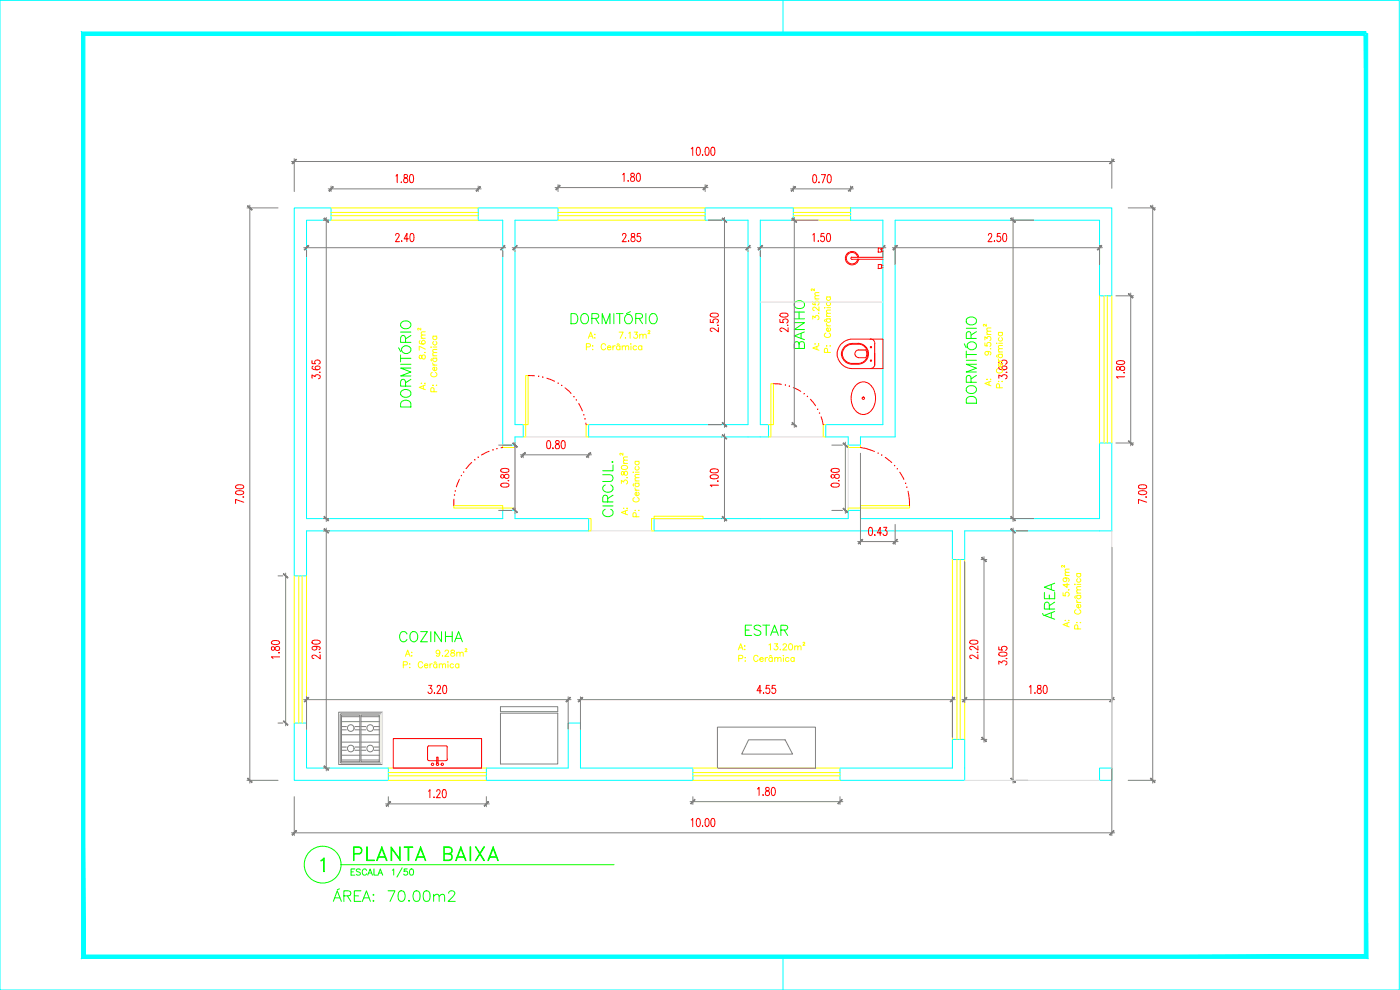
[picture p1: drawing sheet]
<svg xmlns="http://www.w3.org/2000/svg" width="420mm" height="297mm" viewBox="0 0 420 297" stroke-linecap="round" stroke-linejoin="round" font-family="sans-serif">
<defs><g id="words">
<g font-size="7.5" fill="#0f0">
<text x="104.8" y="259.3">PLANTA BAIXA</text>
<text x="98.8" y="271.6">ÁREA: 70.00m2</text>
</g>
<text font-size="5.7" fill="#0f0" x="116.4" y="264.2">1/50</text>
<text font-size="4.9" fill="#0f0" x="104.1" y="263.9">ESCALA</text>
</g></defs>
<!-- layer: A-PARED -->
<path d="M0 .1h419.9v296.9h-419.9zM235 .1v10M88.3 62.4h11.1v3.7h-7.4v89.5h58.9v-2.5h3.7v2.5h22.1v3.7h-84.7v13.5h-3.7zM143.5 62.4h24v3.7h-12.9v61.3h2.4v3.7h-2.4v2.4h-3.7v-67.4h-7.4zM211.6 62.4h26.5v3.7h-9.9v61.3h2.4v3.7h-53.9v-3.7h47.8v-61.3h-12.9zM255.3 62.4h78.4v26.4h-3.7v-22.7h-61.4v65h-10.4v2.4h-3.6v-2.4h-6.8v-3.7h17.2v-61.3h-9.7zM196.3 155.6h58.3v-2.5h3.6v2.5h71.8v-22.7h3.7v26.4h-44.2v8.6h-3.7v-8.6h-89.5zM88.3 216.9h3.7v13.5h24.5v3.7h-28.2zM146 230.4h24.5v-13.5h3.7v13.5h33.7v3.7h-61.9zM252.1 230.4h33.7v-8.5h3.7v12.2h-37.4zM330 230.4h3.7v3.7h-3.7zM235 287v10" fill="none" stroke="#0ff" stroke-width=".3"/>
<!-- layer: A-COTAS -->
<g fill="none" stroke="#808080" stroke-width=".3">
<path d="M87.5 48.5h247M88.3 47.6v9.9M98.5 56.7h45.9M99.4 55.8v1.7M143.5 55.8v1.7M166.6 56.3h45.9M167.5 55.4v2.1M211.6 55.4v2.1M237.2 56.7h18.9M238.1 55.8v1.7M255.3 55.8v1.7M333.7 47.6v8.9"/>
<path d="M74.1 62.4h9.3M75 61.5v173.5M91.1 74.3h60.7M92 75.2v1.9M96.9 66.1h1.9M97.9 65.2v91.3M150.9 75.2v1.9M153.7 74.3h71.6M154.6 75.2v.4M212.5 66.1h4.1M217.4 65.2v63.1M224.5 75.2v.4"/>
<path d="M227.3 74.3h38.6M228.2 75.2v1.8M237.5 66.1h8.1M238.4 65.2v63.1M265 75.2v1.8M267.8 74.3h63M268.6 73.5v5.9M303.2 66.1h7.1M304 65.2v91.3M330 73.5v5.9M338.6 62.4h8.2M345.9 61.5v173.5"/>
<path d="M334.9 88.8h5.3M339.3 87.9v45.9M149.6 133.5h4.1M154.6 132.7v21.3M156.2 136.5h21.3M157 136v1.4M176.7 136v1.4M212.5 127.4h4.1M216.5 131.1h.1M217.4 130.2v26.3M237.5 127.4h.7M249.6 133.5h3.3"/>
<path d="M253.7 132.7v21.3M258.2 136v27.4M334.9 132.9h5.3M96.9 155.6h1.9M97.1 159.3h1.8M97.9 158.4v72.9M149.6 153.1h4.1M216.5 155.6h.1M249.6 153.1h3.3M268.6 157.3v6.1M303.2 155.6h7.1M304 158.4v76.6"/>
<path d="M304.9 159.3h3.5M83.4 172.8h1.5M85.7 171.9v45.9M257.4 162.5h12.1M289.5 168.5v42.3M294.4 167.9h1.8M295.3 167v55.7M333.7 164.2v86.5M83.4 216.9h1.5M91.1 209.9h80.3M92 209.1v9.7M170.5 209.1v9.7"/>
<path d="M173.4 209.9h113.3M174.2 209.1v9.7M285.8 209.1v12.1M288.7 209.9h45.8M74.1 234.1h9.3M88.3 239v11.7M97.1 230.4h1.8M116.5 239v3M146 239v3M207.9 239v2.4M252.1 239v2.4M294.4 221.9h1.8"/>
<path d="M304.9 234.1h3.5M338.6 234.1h8.2M87.5 249.9h247M115.7 241.2h31.2M207.1 240.5h45.8"/>
</g>
<!-- layer: 0 -->
<g fill="#808080" stroke="#808080" stroke-width=".3">
<path d="M74.4 233.5l-.1 .1 1.3 1.1zM74.3 233.6l1.3 1.1-.1 .1z"/>
<path d="M74.3 61.8l1.2 1.3 .1-.2zM74.4 61.7l1.2 1.2-1.3-1.1z"/>
<path d="M97.4 154.9l-.2 .2 1.4 1.1zM97.2 155.1l1.4 1.1-.1 .1z"/>
<path d="M97.2 65.5l1.3 1.2 .1-.1zM97.2 65.5l.2-.1 1.2 1.2z"/>
<path d="M92.5 73.6l-1.1 1.4 1.3-1.2zM92.5 73.6l-1.1 1.4-.1-.1z"/>
<path d="M150.2 74.9l.1 .1 1.1-1.4zM151.4 73.6l.2 .2-1.3 1.2z"/>
<path d="M155.1 73.6l-1.1 1.4 1.2-1.2zM155.1 73.6l-1.1 1.4-.1-.1z"/>
<path d="M223.8 74.9l.1 .1 1.1-1.4zM225 73.6l.2 .2-1.3 1.2z"/>
<path d="M228.7 73.6l-1.1 1.4 1.3-1.2zM228.7 73.6l-1.1 1.4-.1-.1z"/>
<path d="M264.3 74.9l.1 .1 1.1-1.4zM265.5 73.6l.1 .2-1.2 1.2z"/>
<path d="M216.9 126.7l-.2 .2 1.4 1.1zM216.7 126.9l1.4 1.1-.1 .1z"/>
<path d="M216.7 65.5l1.3 1.2 .1-.1zM216.7 65.5l.2-.1 1.2 1.2z"/>
<path d="M216.9 154.9l-.2 .2 1.4 1.1zM216.7 155.1l1.4 1.1-.1 .1z"/>
<path d="M216.7 130.5l1.3 1.3 .1-.2zM216.7 130.5l.2-.1 1.2 1.2z"/>
<path d="M97.4 229.8l-.2 .1 1.4 1.1zM97.2 229.9l1.4 1.1-.1 .1z"/>
<path d="M97.2 158.7l1.3 1.3 .1-.2zM97.4 158.6l1.2 1.2-1.4-1.1z"/>
<path d="M92.5 209.2l-1.1 1.4 1.3-1.2zM92.5 209.2l-1.1 1.4-.1-.1z"/>
<path d="M171.1 209.2l-1.3 1.3 .2 .1zM171.1 209.2l.1 .2-1.2 1.2z"/>
<path d="M174.8 209.2l-1.1 1.4 1.2-1.2zM174.8 209.2l-1.1 1.4-.2-.1z"/>
<path d="M285.2 210.5l.1 .1 1.1-1.4zM286.4 209.2l.1 .2-1.2 1.2z"/>
<path d="M290.1 209.2l-1.1 1.4 1.2-1.2zM290.1 209.2l-1.1 1.4-.2-.1z"/>
<path d="M334.2 209.2l-1.2 1.3 .1 .1zM334.2 209.2l.1 .2-1.2 1.2z"/>
<path d="M333 250.4l.1 .2 1.1-1.4zM334.2 249.2l.1 .1-1.2 1.3z"/>
<path d="M88.9 249.2l-1.1 1.4 1.2-1.3zM88.9 249.2l-1.1 1.4-.2-.2z"/>
<path d="M345.3 233.6l1.3 1.1-1.2-1.2zM345.3 233.6l1.3 1.1-.1 .1z"/>
<path d="M345.3 61.8l1.2 1.3 .1-.2zM345.3 61.8l.1-.1 1.2 1.2z"/>
<path d="M334.2 47.8l-1.2 1.2 .1 .1zM334.2 47.8l.1 .1-1.2 1.2z"/>
<path d="M88.9 47.8l-1.1 1.3 1.2-1.2zM88.9 47.8l-1.1 1.3-.2-.1z"/>
<path d="M237.8 126.7l-.1 .2 1.4 1.1zM237.7 126.9l1.4 1.1-.2 .1z"/>
<path d="M237.7 65.5l1.2 1.2 .2-.1zM237.7 65.5l.1-.1 1.3 1.2z"/>
<path d="M303.4 155.1l1.3 1.1-1.2-1.3zM303.4 155.1l1.3 1.1-.1 .1z"/>
<path d="M303.4 65.5l1.2 1.2 .1-.1zM303.4 65.5l.1-.1 1.2 1.2z"/>
<path d="M269.2 73.6l-1.1 1.4 1.2-1.2zM269.2 73.6l-1.1 1.4-.1-.1z"/>
<path d="M329.3 74.9l.1 .1 1.1-1.4zM330.5 73.6l.2 .2-1.3 1.2z"/>
<path d="M303.4 158.7l1.2 1.3 .1-.2zM303.4 158.7l.1-.1 1.2 1.2z"/>
<path d="M303.4 233.6l1.3 1.1-1.2-1.2zM303.4 233.6l1.3 1.1-.1 .1z"/>
<path d="M153.9 152.6l1.3 1.1-1.2-1.2zM153.9 152.6l1.3 1.1-.1 .1z"/>
<path d="M153.9 133l1.2 1.2 .1-.1zM153.9 133l.1-.1 1.2 1.2z"/>
<path d="M157.6 135.8l-1.1 1.4 1.2-1.2zM157.6 135.8l-1.1 1.4-.2-.2z"/>
<path d="M176 137l.1 .2 1.1-1.4zM177.2 135.8l.1 .2-1.2 1.2z"/>
<path d="M338.7 132.4l1.3 1.1-1.2-1.3zM338.7 132.4l1.3 1.1-.1 .1z"/>
<path d="M338.7 88.2l1.2 1.2 .1-.1zM338.7 88.2l.1-.1 1.2 1.2z"/>
<path d="M294.8 221.2l-.2 .1 1.4 1.1zM294.6 221.3l1.4 1.1-.1 .1z"/>
<path d="M294.6 167.3l1.3 1.3 .1-.2zM294.6 167.3l.2-.1 1.2 1.2z"/>
<path d="M208.5 239.8l-1.1 1.4 1.2-1.2zM208.5 239.8l-1.1 1.4-.1-.1z"/>
<path d="M251.4 241.1l.1 .1 1.1-1.4zM252.6 239.8l.2 .2-1.3 1.2z"/>
<path d="M117.1 240.5l-1.1 1.4 1.2-1.2zM117.1 240.5l-1.1 1.4-.1-.1z"/>
<path d="M145.3 241.8l.1 .1 1.1-1.4zM146.5 240.5l.1 .2-1.2 1.2z"/>
<path d="M85.2 216.3l-.2 .1 1.4 1.1zM85 216.4l1.4 1.1-.1 .1z"/>
<path d="M85 172.2l1.3 1.3 .1-.2zM85 172.2l.2-.1 1.2 1.2z"/>
<path d="M99.9 56l-1.1 1.3 1.2-1.2zM99.9 56l-1.1 1.3-.1-.1z"/>
<path d="M144.1 56l-1.3 1.2 .2 .1zM144.1 56l.1 .1-1.2 1.2z"/>
<path d="M168 55.6l-1.1 1.4 1.2-1.3zM168 55.6l-1.1 1.4-.1-.2z"/>
<path d="M210.9 56.8l.2 .2 1.1-1.4zM212.2 55.6l.1 .1-1.2 1.3z"/>
<path d="M238.6 56l-1.1 1.3 1.3-1.2zM238.6 56l-1.1 1.3-.1-.1z"/>
<path d="M254.6 57.2l.1 .1 1.1-1.3zM255.8 56l.1 .1-1.2 1.2z"/>
<path d="M253 152.6l1.4 1.1-1.2-1.2zM253 152.6l1.4 1.1-.1 .1z"/>
<path d="M253 133l1.3 1.2 .1-.1zM253 133l.2-.1 1.2 1.2z"/>
<path d="M258.8 161.8l-1.1 1.4 1.2-1.2zM258.8 161.8l-1.1 1.4-.1-.1z"/>
<path d="M268 163.1l.1 .1 1.1-1.4zM269.2 161.8l.1 .2-1.2 1.2z"/>
</g>
<!-- layer: A-COTAS -->
<g fill="none" stroke="#f00" stroke-width=".3">
<path d="M118.8 52.8l.4-.4v2.4M120.4 54.6v.2zM121.3 52.5v.7a.87 .87 0 0 1 1 .6 .87 .87 0 0 1-.4 1 .77 .77 0 0 1-.8-.8 .77 .77 0 0 1 .9-.7l.2-.1a.51 .51 0 0 0-.3-.8zM123.1 52.5l.5-.1a1.72 1.72 0 0 1 0 2.4h-.2a1.95 1.95 0 0 1-.3-2.3zM186.9 52.4l.4-.4v2.4M188.4 54.3h.2zM189.4 52.1v.7a.98 .98 0 0 1 .9 .5 .98 .98 0 0 1 0 1 .76 .76 0 0 1-1.1-.6 .76 .76 0 0 1 .9-.8l.3-.3-.1-.5zM191.3 52.1l.4-.1a1.72 1.72 0 0 1 0 2.4h-.2a1.8 1.8 0 0 1-.2-2.3zM207.4 44.6l.5-.4v2.4M209.2 44.3l.4-.1a1.63 1.63 0 0 1 0 2.4h-.1a2 2 0 0 1-.3-2.3zM210.9 46.4v.2zM211.8 44.3l.5-.1a1.63 1.63 0 0 1 0 2.4h-.2a2 2 0 0 1-.3-2.3z"/>
<path d="M213.6 44.3l.4-.1a1.72 1.72 0 0 1 0 2.4h-.1a1.92 1.92 0 0 1-.3-2.3zM244.1 52.5l.5-.1a1.63 1.63 0 0 1 0 2.4h-.2a1.95 1.95 0 0 1-.3-2.3zM245.8 54.6v.2zM246.5 52.4h1.2l-.9 2.4M248.5 52.5l.5-.1a1.72 1.72 0 0 1 0 2.4h-.2a1.95 1.95 0 0 1-.3-2.3zM118.7 70.6l.2-.5 .5-.1 .4 .7-1.1 1.8h1.2M120.6 72.2v.3zM122.6 71.7h-1.3l.8-1.7v2.5M123.3 70.1l.4-.1a1.71 1.71 0 0 1 0 2.5h-.1a1.92 1.92 0 0 1-.3-2.4zM186.8 70.6l.2-.5a.67 .67 0 0 1 .9 .3 .67 .67 0 0 1-.3 .9l-.9 1.2h1.3M188.6 72.2v.3zM189.5 70.1v.8a.91 .91 0 0 1 1 .5 .91 .91 0 0 1-.3 1.1 .77 .77 0 0 1-.9-.8 .77 .77 0 0 1 .9-.7l.3-.4-.1-.5z"/>
<path d="M192.2 70h-.9l-.1 1.1a.73 .73 0 0 1 1.1 .6 .73 .73 0 0 1-1.1 .5l-.1-.2M243.9 70.5l.4-.5v2.5M245.6 72.2v.3zM247.3 70h-.8l-.2 1.1a.73 .73 0 0 1 1.2 .6 .73 .73 0 0 1-1.2 .5v-.2M248.3 70.1l.4-.1a1.44 1.44 0 0 1 .5 2l-.2 .4-.5 .1a2 2 0 0 1-.2-2.4zM296.6 70.6l.2-.5 .5-.1 .3 .7-1.1 1.8h1.2M298.4 72.2v.3zM300.2 70h-.9v1a.6 .6 0 0 1 1 .2 .73 .73 0 0 1 0 1 .73 .73 0 0 1-1 0l-.1-.2M301.2 70.1l.4-.1a1.71 1.71 0 0 1 0 2.5h-.2a2 2 0 0 1-.2-2.4zM213.1 95.9v.8h1a.6 .6 0 0 1 .2-.9 .72 .72 0 0 1 1.1 0 .72 .72 0 0 1-.3 1.1M213.2 94.2l1-.3a1.07 1.07 0 0 1 1.4 .7 1.72 1.72 0 0 1-2.5 0zM215.3 97.6h.3z"/>
<path d="M215.6 98.3v1.3l-1.8-1.2-.7 .3 .1 .6 .5 .2M234.1 95.9v.8l1 .1a.71 .71 0 0 1 .6-1.1 .71 .71 0 0 1 .6 1.1l-.2 .1M234.2 94.2l.9-.3a1.05 1.05 0 0 1 1.4 .7 1.72 1.72 0 0 1-2.4 0zM236.3 97.6h.2zM236.5 98.3v1.3a2.77 2.77 0 0 0-2-1.2l-.4 .3v.4l.6 .4M93.6 113.5v-1l1 .5a.71 .71 0 0 1 1-.5 .71 .71 0 0 1 .2 1.1l-.2 .1M93.6 108.2v.9l1.1 .1a.73 .73 0 0 1 .5-1.2 .73 .73 0 0 1 .6 1.2h-.2M94 109.9l-.3 .1-.1 .4a1.49 1.49 0 0 0 2.5-.1 .74 .74 0 0 0-.9-.5 .74 .74 0 0 0-.5 .8l.5 .3M95.8 111.7h.3zM299.8 113.5v-1l.9 .5a.7 .7 0 0 1 1.1-.6 .7 .7 0 0 1 0 1.3M299.8 108.2v.9l1 .1a.72 .72 0 0 1 .1-1 .72 .72 0 0 1 1 0 .72 .72 0 0 1 .1 1h-.2M300.1 109.9l-.3 .1v.4a1.49 1.49 0 0 0 2.4-.1 .72 .72 0 0 0-.8-.5 .72 .72 0 0 0-.6 .8l.6 .3"/>
<path d="M302 111.7h.2zM335.2 110.1v.9h.7a.91 .91 0 0 1 .5-1 .91 .91 0 0 1 1.1 .3 .77 .77 0 0 1-.8 .9 .77 .77 0 0 1-.7-.9l-.3-.3zM335.2 108.4l.9-.2a1.07 1.07 0 0 1 1.4 .7 1.72 1.72 0 0 1-2.4 0zM337.3 111.8h.2zM337.5 113.1h-2.4l.4 .4M164.3 132.3l.4-.1a1.63 1.63 0 0 1 0 2.4h-.2a1.95 1.95 0 0 1-.2-2.3zM165.9 134.4v.2zM166.8 132.3v.7a.98 .98 0 0 1 1 .5 .98 .98 0 0 1-.1 1 .76 .76 0 0 1-1.1-.6 .76 .76 0 0 1 1-.8l.2-.3-.1-.5zM168.7 132.3l.4-.1a1.72 1.72 0 0 1 0 2.4h-.1a1.8 1.8 0 0 1-.3-2.3zM70.8 147.5l1-.3a1.07 1.07 0 0 1 1.4 .7 1.63 1.63 0 0 1-2.5 0zM70.8 145.7l1-.3a1.05 1.05 0 0 1 1.4 .8 1.72 1.72 0 0 1-2.5 0zM72.9 149.1h.3z"/>
<path d="M73.2 150.7l-2.5-.9v1.3M150.4 145.2l.9-.3a1.07 1.07 0 0 1 1.4 .7 1.63 1.63 0 0 1-2.4 0zM150.4 142.5a.62 .62 0 0 0 .2 1l.5-.2a.91 .91 0 0 1 .6-.9 .91 .91 0 0 1 1 .3 .77 .77 0 0 1-.8 .9 .77 .77 0 0 1-.7-1l-.3-.2zM150.4 140.8l.9-.3a1.05 1.05 0 0 1 1.4 .8 1.72 1.72 0 0 1-2.4 0zM152.5 144.2h.2zM213.2 142.7l1-.3a1.09 1.09 0 0 1 1.4 .7 1.92 1.92 0 0 1-2.4 .3zM213.2 141l1-.3a1.07 1.07 0 0 1 1.4 .7 1.72 1.72 0 0 1-2.5 0zM215.3 144.3h.3zM215.6 145.6h-2.5l.5 .4M249.6 145.2l.9-.3a1.07 1.07 0 0 1 1.4 .7 1.63 1.63 0 0 1-2.5 0zM249.6 142.5a.62 .62 0 0 0 .2 1l.4-.2a.91 .91 0 0 1 .6-.9 .91 .91 0 0 1 1.1 .3 .77 .77 0 0 1-.8 .9 .77 .77 0 0 1-.7-1l-.4-.2zM249.6 140.8l.9-.3a1.05 1.05 0 0 1 1.4 .8 1.72 1.72 0 0 1-2.5 0z"/>
<path d="M251.6 144.2h.3zM260.9 158.4l.4-.2a1.63 1.63 0 0 1 0 2.5h-.1a1.95 1.95 0 0 1-.3-2.3zM264.6 159.9h-1.3l.9-1.7v2.5M265.2 158.2h.9l-.5 1a.71 .71 0 0 1 .6 1 .71 .71 0 0 1-1.2 0M341.8 147.5l.9-.3a1.07 1.07 0 0 1 1.4 .7 1.63 1.63 0 0 1-2.4 0zM341.8 145.7l.9-.3a1.05 1.05 0 0 1 1.4 .8 1.72 1.72 0 0 1-2.4 0zM343.9 149.1h.2zM344.1 150.7l-2.4-.9v1.3M262.6 160.4v.3zM81.6 194.1a.62 .62 0 0 0 .2 1l.5-.1a.91 .91 0 0 1 .5-1 .91 .91 0 0 1 1.1 .4 .77 .77 0 0 1-.8 .8 .77 .77 0 0 1-.7-.9l-.4-.3zM81.6 192.5l.9-.3a1.05 1.05 0 0 1 1.4 .7 1.72 1.72 0 0 1-2.5 0zM83.7 195.9h.2z"/>
<path d="M83.9 197.1h-2.5l.5 .5M93.7 192.3l1-.2a1.12 1.12 0 0 1 1.4 .7 1.72 1.72 0 0 1-2.5 0zM94.4 193.9l.6 .3a.69 .69 0 0 1-.6 .9 .69 .69 0 0 1-.7-.9l.7-.3a1.26 1.26 0 0 1 1.7 .7l-.4 .4M95.8 195.7h.3zM96.1 196.5v1.2l-1.2-.9a.67 .67 0 0 0-.9-.3 .67 .67 0 0 0-.3 .9l.5 .2M291.1 192.3l1-.2a1.12 1.12 0 0 1 1.4 .7 1.72 1.72 0 0 1-2.5 0zM293.2 195.7h.3zM293.5 196.5v1.2l-1.2-.9a.67 .67 0 0 0-.9-.3 .67 .67 0 0 0-.3 .9l.5 .2M293.5 193.8v1.3l-1.8-1.2-.7 .4 .1 .5 .5 .2M299.8 199.3v-.9l.9 .5a.7 .7 0 0 1 1-.6 .7 .7 0 0 1 .1 1.2M299.8 194.1v.9l1 .1-.1-.1a.76 .76 0 0 1 .7-1.1 .76 .76 0 0 1 .7 1.1l-.3 .1M299.8 195.9l1-.2a1.05 1.05 0 0 1 1.4 .7 1.72 1.72 0 0 1-2.4 0z"/>
<path d="M302 197.6h.2zM128.7 205.6h.9l-.5 1a.7 .7 0 0 1 .5 1 .7 .7 0 0 1-1.2 0M130.4 207.8v.3zM131.2 206.2l.2-.5 .5-.1 .3 .7-1.1 1.8h1.2M133.1 205.7l.5-.1a1.72 1.72 0 0 1 0 2.5h-.3a2 2 0 0 1-.2-2.4zM228.5 207.2h-1.3l.9-1.6v2.5M229.2 207.8v.3zM230.9 205.6h-.9l-.1 1.1 .1-.1a.76 .76 0 0 1 1.1 .7 .76 .76 0 0 1-1.1 .7l-.2-.4M232.7 205.6h-.9l-.1 1.1a.72 .72 0 0 1 1 .1 .72 .72 0 0 1 0 1 .72 .72 0 0 1-1 0l-.1-.2M308.9 206.1l.5-.5v2.5M310.6 207.8v.3zM311.4 205.7v.7a.91 .91 0 0 1 1 .6 .91 .91 0 0 1-.3 1.1 .77 .77 0 0 1-.9-.8 .77 .77 0 0 1 1-.7l.2-.6a.63 .63 0 0 0-1-.3z"/>
<path d="M313.3 205.7l.4-.1a1.63 1.63 0 0 1 0 2.5h-.1a2 2 0 0 1-.3-2.4zM128.6 237.4l.4-.5v2.4M130.3 239.1v.2zM131.1 237.5l.1-.5 .5-.1 .4 .7-1.2 1.7h1.3M133 237l.4-.1a1.42 1.42 0 0 1 .5 2l-.2 .4h-.5a1.92 1.92 0 0 1-.2-2.3zM227.3 236.7l.5-.5v2.5M229 238.4v.3zM229.9 236.4v.7a.91 .91 0 0 1 .9 .5 .91 .91 0 0 1-.3 1.1 .77 .77 0 0 1-.9-.8 .77 .77 0 0 1 1-.7l.2-.6a.6 .6 0 0 0-.9-.2zM231.7 236.4l.5-.2a1.63 1.63 0 0 1 0 2.5h-.2a1.95 1.95 0 0 1-.3-2.3zM207.4 246l.5-.4v2.4M209.2 245.7l.4-.1a1.63 1.63 0 0 1 0 2.4h-.1a1.95 1.95 0 0 1-.3-2.3zM210.8 247.9h.1z"/>
<path d="M211.8 245.7l.5-.1a1.63 1.63 0 0 1 0 2.4h-.2a1.95 1.95 0 0 1-.3-2.3zM213.6 245.7l.4-.1a1.72 1.72 0 0 1 0 2.4h-.1a1.87 1.87 0 0 1-.3-2.3z"/>
</g>
<!-- layer: A-JANELA -->
<g fill="none" stroke="#ff0" stroke-width=".3">
<path d="M99.4 66.1h44.1M99.4 62.4h44.1M99.4 63.7h44.1M99.4 64.7h44.1M167.5 66.1h44.1M167.5 62.4h44.1M167.5 63.7h44.1M167.5 64.7h44.1M238.1 66.1h17.2M238.1 62.4h17.2M238.1 63.7h17.2M238.1 64.7h17.2"/>
<path d="M330 88.8v44.1M331.3 88.8v44.1M332.3 88.8v44.1M333.7 88.8v44.1M88.3 172.8v44.1M89.7 172.8v44.1M90.7 172.8v44.1M92 172.8v44.1M285.8 167.9v54M287.2 167.9v54M288.2 167.9v54M289.5 167.9v54"/>
<path d="M116.5 234.1h29.5M116.5 230.4h29.5M116.5 231.8h29.5M116.5 232.8h29.5M207.9 234.1h44.2M207.9 230.4h44.2M207.9 231.8h44.2M207.9 232.8h44.2"/>
</g>
<!-- layer: A-TEXTO -->
<g fill="none" stroke="#0f0" stroke-width=".3">
<path d="M120.2 99.6h3.1M120.4 96.9a1.62 1.62 0 0 1 1.7-.6 1.62 1.62 0 0 1 1.2 1.4 1.62 1.62 0 0 1-1.7 1 1.62 1.62 0 0 1-1.4-1.5zM171.4 94.1h1a1.62 1.62 0 0 1 1 1.5 1.62 1.62 0 0 1-1 1.5h-1zM174.6 94.5a1.13 1.13 0 0 1 1.3-.4 1.13 1.13 0 0 1 .7 1.1 1.35 1.35 0 0 1-.3 1.5 1.35 1.35 0 0 1-1.4 .3 1.92 1.92 0 0 1-.3-2.5zM177.6 95.5l1.8-.1a.72 .72 0 0 0 0-1.2l-1.8-.1v3M178.7 95.5l1 1.6M180.7 97.1v-3l1.2 3 1.1-3v3M184.2 94.1v3M185 94.1h2M186 94.1v3M187.7 94.8a1.03 1.03 0 0 1 1.8 0 1.35 1.35 0 0 1 .1 1.7 1.35 1.35 0 0 1-1.6 .5 1.64 1.64 0 0 1-.3-2.2zM189.2 93.5l-1.2 .6"/>
<path d="M190.8 95.5l1.7-.1 .3-.5-.1-.6-.6-.2h-1.3v3M191.8 95.5l1 1.6M193.8 94.1v3M195.2 94.5a1.16 1.16 0 0 1 1.3-.4 1.16 1.16 0 0 1 .7 1.1 1.36 1.36 0 0 1-.3 1.5 1.36 1.36 0 0 1-1.4 .3 1.92 1.92 0 0 1-.3-2.5zM238.4 96.8h3l-3 2.1h3M238.4 95.7h3M238.4 93.6h3M238.5 90.8a1.76 1.76 0 0 1 2.9 .3 1.6 1.6 0 0 1-1.1 1.5 1.6 1.6 0 0 1-1.8-.6zM239.8 93.6v2.1M241.4 99.6l-3 1.2 3 1.1M290 98.5h3M290.4 95.4a1.59 1.59 0 0 1 1.7-.2 1.59 1.59 0 0 1 .9 1.4 1.71 1.71 0 0 1-3 0v-.6z"/>
<path d="M293 99.5l-1.6 1M119.6 104.3l.6 1.2M120.2 109.3h3.1M120.2 107.5h3.1M120.2 106.5v2.1M120.4 117.5a1.62 1.62 0 0 1 1.8-.6 1.62 1.62 0 0 1 1.1 1.4 1.63 1.63 0 0 1-1.8 .9 1.63 1.63 0 0 1-1.3-1.4zM120.9 104a1.34 1.34 0 0 1 1.7-.1 1.34 1.34 0 0 1 .5 1.6 1.33 1.33 0 0 1-1.9 .5 1.33 1.33 0 0 1-.3-2zM121.7 115.9l-.2-1.8-.4-.3-.6 .1-.3 .6v1.4h3.1M121.7 102.7l-.2-1.7a.68 .68 0 0 0-1.1 0l-.2 1.7h3.1M123.3 110.4h-3.1l3.1 1.2-3.1 1.2h3.1M123.3 113.8l-1.6 1M123.3 100.7l-1.6 1"/>
<path d="M239.8 103.2l.2-.4a.8 .8 0 0 1 .9-.3 .8 .8 0 0 1 .5 .7v1.3h-3v-1.3l.3-.6 .5-.1 .5 .3 .1 1.7M240.4 100v1.5M289.4 103.2l.6 1.1M290 108.1h3M290 106.4h3M290 105.4v2M290.4 119.2a1.71 1.71 0 0 1 2.6 .8v1h-3v-1zM290.4 116a1.49 1.49 0 0 1 1.8-.2 1.49 1.49 0 0 1 .7 1.7 1.78 1.78 0 0 1-2.9-.3v-.6zM291.4 114.7l-.1-1.8a.71 .71 0 0 0-1.2 0l-.1 1.8h3M291.4 101.5l-.1-1.7-.4-.3-.6 .1-.3 .6v1.3h3M293 109.3h-3l3 1.2-3 1.1h3M293 112.6l-1.6 1.1"/>
<path d="M120.4 120.7a1.71 1.71 0 0 1 2.9 .4v1h-3.1zM183.7 138.6h.3l-.2 .2zM184 139.5v1.8h-3.1M180.9 142.4h2.2a1.02 1.02 0 0 1 .9 1.1 1.02 1.02 0 0 1-.9 1h-2.2M180.9 151.8h3.1M181.7 152.8a1.13 1.13 0 0 0-.8 1.3 1.13 1.13 0 0 0 1.2 .9 1.29 1.29 0 0 0 1.6-.4 1.29 1.29 0 0 0-.1-1.7l-.3-.1M181.7 145.5a1.13 1.13 0 0 0-.8 1.3 1.13 1.13 0 0 0 1.2 .9 1.27 1.27 0 0 0 1.6-.4 1.27 1.27 0 0 0-.1-1.6l-.3-.2M182.4 150.6l-.2-1.7-.4-.3-.6 .1-.3 .6v1.3h3.1M184 148.6l-1.6 1M313.4 177.7v1.9h3.1v-1.9M314.9 178.5v1.1M315.5 175.4v1.5"/>
<path d="M316.5 175l-3.1 1.2 3.1 1.1M122.1 190.2a1.14 1.14 0 0 0-1.2-.7 1.14 1.14 0 0 0-1 1.2 1.29 1.29 0 0 0 .4 1.6 1.29 1.29 0 0 0 1.7-.2l.1-.3M123.3 189.9a1.13 1.13 0 0 1 1.3-.3 1.13 1.13 0 0 1 .7 1.1 1.27 1.27 0 0 1-.3 1.6 1.27 1.27 0 0 1-1.7-.2 2.03 2.03 0 0 1 0-2.2zM126.2 189.5h2.1l-2.1 3.1h2.1M129.3 189.5v3.1M132.5 189.5v3.1l-2-3.1v3.1M133.7 189.5v3.1M133.7 191h2M135.7 189.5v3.1M136.4 192.6l1.2-3.1 1.2 3.1M136.9 191.5h1.4M223.7 189h1.1"/>
<path d="M225.6 187.6h-1.9v3.1h1.9M228.3 188a1.12 1.12 0 0 0-1.1-.5 1.12 1.12 0 0 0-.9 .8l.6 .6a1.56 1.56 0 0 1 1.4 .9v.4a1.28 1.28 0 0 1-2 0M228.9 187.6h2.1M230 187.6v3.1M231.3 190.7l1.2-3.1 1.1 3.1M231.7 189.6h1.5M234.4 189h1.3a.77 .77 0 0 0 .6-1.1l-.6-.3h-1.3v3.1M235.4 189l1 1.7M312.9 184.1l.3 .5M314.9 182.7l-.1-1.7a.72 .72 0 0 0-1.2 0l-.2 1.7h3.1M315.5 183.9v1.5M316.5 183.5l-3.1 1.1 3.1 1.2"/>
<path d="M316.5 180.7l-1.6 1"/>
<circle cx="291.6" cy="103.7" r="1.35"/>
</g>
<g fill="none" stroke="#ff0" stroke-width=".3">
<path d="M126.3 98.5v.5l-.8-.5-.2 .3 .3 .2M127.6 99.6h-1.1l-.1 .5 .4 .4M185.8 99.6h1.2l-.9 1.9M188.7 100l.4-.4v1.9M190.3 99.6h1l-.5 .8a.61 .61 0 0 1 .4 1 .61 .61 0 0 1-1-.3M194.5 99.4l.4-.2 .1 .3-.6 .6h.7M243.9 95.7v-.9l.7 .5a.61 .61 0 0 1 .6-.6 .61 .61 0 0 1 .7 .5 .61 .61 0 0 1-.5 .7M243.9 90.5v.8l.8 .2a.65 .65 0 0 1 0-1 .65 .65 0 0 1 1 .1 .65 .65 0 0 1-.3 1M244.4 86.6v.6l-.6-.5h-.3v.3l.2 .2M244.6 89.7h1.2M245.7 93.9v.2zM245.8 92.1v1.2l-.9-.9-.6-.3-.3 .2-.1 .6 .5 .3"/>
<path d="M245.8 88.7l-1.2 .1v.5l.3 .4M245.8 87.8l-1.2 .1v.4l.3 .4M247.4 92.3h.2zM247.7 95.8l-.3 .4 .3 .3M247.9 99.9a.67 .67 0 0 0-.5 .8 .67 .67 0 0 0 .7 .5 .75 .75 0 0 0 1-.2 .75 .75 0 0 0-.3-1.1M248 97.1l.1 .4 .4 .3M248 97.8h1.3M248 95.7h1.3M248 94.9h1.3M248 89.1h1.3M248.1 92.3h1.2M248.3 95.7a.59 .59 0 0 0-.1 .8 .59 .59 0 0 0 .9 0 .59 .59 0 0 0-.1-.8"/>
<path d="M248.3 90.7a.59 .59 0 0 0-.1 .8 .59 .59 0 0 0 .9 0 .59 .59 0 0 0-.1-.8M248.3 89.1a.59 .59 0 0 0-.1 .9 .59 .59 0 0 0 .9 0 .59 .59 0 0 0-.1-.9M249 98.4a.59 .59 0 0 1 .1 .8 .59 .59 0 0 1-.9 0 .59 .59 0 0 1 .2-.8h.1v1M249.3 94l-1.2 .1-.1 .4 .4 .4M249.3 93l-1.2 .1-.1 .4 .4 .5M296 97.3v.6l-.7-.6-.2 .3 .2 .3M297.4 99.4l-1.2 .1v.4l.3 .5M297.4 98.4l-1.2 .1v.5l.3 .4M299.6 99.7h1.3M299.9 99.7a.59 .59 0 0 0-.1 .9 .59 .59 0 0 0 .9 0 .59 .59 0 0 0-.1-.9M125.9 106.7v.9h.3l.7-1h.6l.1 1h-.7l-.5-.9zM126.1 102.2l-.3 .4a.96 .96 0 0 0 .9 .6 .96 .96 0 0 0 .9-.6 .55 .55 0 0 0-.5-.5 .55 .55 0 0 0-.6 .6 .55 .55 0 0 0 .5 .5"/>
<path d="M126.4 101.5h1.2M126.5 114.9v.2zM127 115.8v.9M127.6 114.9v.2zM127.6 105.7v.2zM127.6 115.5l-1.8 .7 1.8 .7M127.6 104.8l-1.8-.9v1.2M127.6 100.5l-1.1 .1-.1 .5 .4 .4M129.3 104.1h.2zM129.5 107.6l-.2 .4 .2 .3M129.7 111.7a.68 .68 0 0 0-.4 .8 .68 .68 0 0 0 .7 .6h.4a.68 .68 0 0 0 .7-.6 .68 .68 0 0 0-.4-.8M129.9 108.9l.1 .4 .4 .2"/>
<path d="M129.9 109.5h1.2M129.9 107.5h1.2M129.9 106.8h1.2M129.9 100.9h1.2M130 115.5v.2zM130 104.1h1.1M130.2 107.5a.59 .59 0 0 0-.1 .8 .59 .59 0 0 0 .9 0 .59 .59 0 0 0-.1-.8M130.2 102.5a.59 .59 0 0 0-.1 .8 .59 .59 0 0 0 .9 0 .59 .59 0 0 0-.1-.8M130.2 100.9a.59 .59 0 0 0-.1 .8 .59 .59 0 0 0 .9 0 .59 .59 0 0 0-.1-.8M130.3 117.5l-.1-1-.7-.1-.2 1.1h1.8M130.9 110.2a.58 .58 0 0 1 .1 .8 .58 .58 0 0 1-.9 0 .58 .58 0 0 1 .2-.8h.1v1M131 115.5v.2z"/>
<path d="M131.1 105.8l-1.1 .1-.1 .4 .4 .5M131.1 104.8l-1.1 .1-.1 .5 .4 .4M176 104.1l1-.1 .1-.7-1.1-.2v1.9M176.6 101.5l.7-1.9 .7 1.9M176.8 100.9h.9M177.8 103.8h.2zM177.8 104.9h.2zM178.4 100.4h.2zM178.4 101.4h.2zM181.7 103.6a.67 .67 0 0 0-.7-.5 .67 .67 0 0 0-.6 .7 .77 .77 0 0 0 .3 1 .77 .77 0 0 0 1-.1v-.2M182.3 104.3h1a.59 .59 0 0 0-.9-.4 .59 .59 0 0 0 .1 1l.5 .1 .3-.3M183.9 103.7v1.3"/>
<path d="M184.7 103.7l-.5 .1-.3 .5M185.2 103.4l.3-.3 .4 .3M186.1 104a.59 .59 0 0 0-.9-.1 .59 .59 0 0 0 0 .9 .59 .59 0 0 0 .9-.1M186.1 103.7v1.3M186.7 104.1l.5-.4 .4 .1 .1 1.2M186.7 103.7v1.3M187.6 101.4h.2zM187.7 104.1l.4-.4 .5 .1 .1 1.2M189.3 103.2h.1zM189.4 103.8v1.2M191.1 104a.59 .59 0 0 0-.9-.1 .59 .59 0 0 0 0 .9 .59 .59 0 0 0 .9-.1M192 100.6l.4-.3 .5 .1 .1 1.1"/>
<path d="M192 100.3v1.2M192.6 104a.59 .59 0 0 0-.9-.1 .59 .59 0 0 0 0 .9 .59 .59 0 0 0 .9-.1M192.6 103.7v1.3M193 100.6l.4-.3 .4 .1 .1 1.1M244.6 103.2h.1zM245.2 104v.8M245.7 103.1v.2zM245.8 103.7l-1.9 .7 1.9 .7M248.1 103.7v.2zM248.4 105.7l-.1-1-.3-.2-.5 .2-.1 1h1.9M249.2 103.7v.2zM295.6 102.9v.8l.7 .1a.64 .64 0 0 1 0-.9 .64 .64 0 0 1 1 .1 .64 .64 0 0 1-.2 .9"/>
<path d="M295.6 102v-1l.6 .6a.62 .62 0 0 1 1-.5 .62 .62 0 0 1-.1 1.1M296.2 105.4a.57 .57 0 0 1 .5 .8 .57 .57 0 0 1-.9 .2 .57 .57 0 0 1 0-.9l.4-.1a.86 .86 0 0 1 1.2 .7l-.3 .4M296.2 100.4h1.2M296.2 113.7v.2zM296.8 114.6v.9M297.3 113.7v.2zM297.3 104.5v.2zM297.4 114.4l-1.8 .6 1.8 .8M299 103h.2zM299.3 106.5l-.3 .3 .3 .4M299.5 110.6a.68 .68 0 0 0-.5 .8 .68 .68 0 0 0 .7 .5h.5a.68 .68 0 0 0 .7-.5 .68 .68 0 0 0-.5-.8M299.6 107.7l.1 .4 .5 .3"/>
<path d="M299.6 108.4h1.3M299.6 106.3h1.3M299.6 105.6h1.3M299.7 114.4v.1zM299.7 103h1.2M299.9 106.3a.59 .59 0 0 0-.1 .9 .59 .59 0 0 0 .9 0 .59 .59 0 0 0-.1-.9M299.9 101.3a.59 .59 0 0 0-.1 .9 .59 .59 0 0 0 .9 0 .59 .59 0 0 0-.1-.9M300 116.4l-.2-1.2h-.6l-.2 1.2h1.9M300.6 109a.56 .56 0 0 1 .1 .9 .56 .56 0 0 1-.8 0 .56 .56 0 0 1 .1-.9h.2v1.1M300.8 114.4v.1zM300.9 104.6l-1.2 .1-.1 .4 .4 .5M300.9 103.7h-1.2l-.1 .5 .4 .4"/>
<path d="M186.6 139.9l.7-.3 .7 .1a.55 .55 0 0 1 .4 .6 .55 .55 0 0 1-.4 .5l-.5 .1a.84 .84 0 0 1-1-.5zM186.9 136v.6l-.7-.6-.2 .3 .2 .3M187.1 139.1h1.2M188.3 138.1l-1.1 .1-.1 .4 .4 .5M188.3 137.1l-1.1 .1-.1 .4 .4 .5M190.6 138.4h1.2M190.8 140a.59 .59 0 0 0-.1 .9 .59 .59 0 0 0 .9 0 .59 .59 0 0 0-.1-.9M190.8 138.4a.59 .59 0 0 0-.1 .9 .59 .59 0 0 0 .9 0 .59 .59 0 0 0-.1-.9M186.5 145.1v-1l.7 .5a.59 .59 0 0 1 1-.4 .59 .59 0 0 1-.2 1M186.6 141.6v.8l.3 .1 .6-1a.61 .61 0 0 1 .9 .5 .61 .61 0 0 1-.8 .6 .61 .61 0 0 1-.4-.8l-.3-.3zM187.2 152.4v.2zM187.7 153.3v.9"/>
<path d="M188.2 152.4v.2zM188.2 143.2v.2zM188.3 153.1l-1.8 .6 1.8 .8M189.9 141.7h.2zM190.2 145.1l-.3 .4 .3 .4M190.4 149.3a.67 .67 0 0 0-.4 .8 .67 .67 0 0 0 .7 .5 .75 .75 0 0 0 .9-.2 .75 .75 0 0 0-.1-1l-.2-.1M190.6 146.4l.1 .4 .4 .3M190.6 147.1h1.2M190.6 145h1.2M190.6 144.3h1.2M190.7 153.1v.1zM190.7 141.7h1.1"/>
<path d="M190.8 145a.59 .59 0 0 0-.1 .8 .59 .59 0 0 0 .9 0 .59 .59 0 0 0-.1-.8M190.9 155.1l-.1-1.1-.7-.1-.2 1.2h1.9M191.5 147.7a.58 .58 0 0 1 .2 .9 .58 .58 0 0 1-.9 0 .58 .58 0 0 1 .1-.9h.2v1M191.7 153.1v.1zM191.8 143.3l-1.1 .1-.1 .4 .3 .5M191.8 142.4h-1.1l-.1 .5 .3 .4M319 177.9v.8l.8 .1a.65 .65 0 0 1 0-1 .65 .65 0 0 1 1 .1 .65 .65 0 0 1-.3 1M319.5 169.6v.6l-.8-.5-.1 .3 .2 .2M319.7 173.4a.58 .58 0 0 1 .4 .8 .58 .58 0 0 1-.9 .2 .58 .58 0 0 1 .1-.9l.4-.1a.89 .89 0 0 1 1.2 .7l-.3 .3M319.7 172.7h1.2M320.3 174.9v1.4l-1.3-.9h1.9M320.8 176.9v.2z"/>
<path d="M320.9 171.7l-1.2 .1v.4l.3 .5M320.9 170.8h-1.2v.5l.3 .4M322.6 175.2v.2zM322.7 178.8l-.2 .4 .2 .3M323.1 178.6h1.3M323.1 178h1.3M323.1 172.1h1.3M323.2 175.3h1.2M323.4 178.6a.59 .59 0 0 0-.1 .9 .59 .59 0 0 0 .9 0 .59 .59 0 0 0-.1-.9M323.4 173.6a.59 .59 0 0 0-.1 .9 .59 .59 0 0 0 .9 0 .59 .59 0 0 0-.1-.9M323.4 172.1a.59 .59 0 0 0-.1 .8 .59 .59 0 0 0 .9 0 .59 .59 0 0 0-.1-.8M324.4 177l-1.2 .1-.1 .4 .4 .5"/>
<path d="M324.4 176l-1.2 .1-.1 .4 .4 .5M121 199.5l1.1-.1 .1-.7-1.2-.2v1.9M121.7 196.9l.6-1.8 .8 1.8M121.9 196.3h.9M122.9 199.2h.2zM123.5 195.8h.2zM123.5 196.8h.2zM126.8 199a.67 .67 0 0 0-.7-.5 .67 .67 0 0 0-.6 .7 .75 .75 0 0 0 .2 1 .75 .75 0 0 0 1-.1l.1-.2M127.3 199.7h1.1a.59 .59 0 0 0-.7-.5 .59 .59 0 0 0-.5 .6 .59 .59 0 0 0 .6 .6l.6-.3M129 199.2v1.2M129.7 199.2h-.4l-.3 .5M130.3 198.8l.3-.3 .3 .3"/>
<path d="M131.1 199.4a.57 .57 0 0 0-.8-.1 .57 .57 0 0 0 0 .9 .57 .57 0 0 0 .8-.1M131.1 199.2v1.2M131.8 199.5l.4-.3h.5l.1 1.2M131.8 199.2v1.2M132 195.7a.58 .58 0 0 1-.8 .4 .58 .58 0 0 1-.2-.9 .58 .58 0 0 1 .9 .1l.1 .4a.9 .9 0 0 1-.7 1.2l-.4-.3M132.7 196.8h.2zM132.8 199.5l.4-.3h.4l.1 1.2M133.6 195.5l.1-.4h.6l.3 .5-1.1 1.3h1.2M134.5 198.5v.2zM134.5 199.2v1.2M135.4 195.1v.6l1 .4a.58 .58 0 0 1-.5 .8 .58 .58 0 0 1-.6-.8l1.1-.6-.1-.4zM136.1 199.4a.57 .57 0 0 0-.8-.1 .57 .57 0 0 0 0 .9 .57 .57 0 0 0 .8-.1"/>
<path d="M137.1 196l.4-.3 .5 .1v1.1M137.1 195.7v1.2M137.7 199.4a.59 .59 0 0 0-.9-.1 .59 .59 0 0 0 0 .9 .59 .59 0 0 0 .9-.1M137.7 199.2v1.2M138 196l.5-.3 .4 .1 .1 1.1M139.6 194.8l.1-.2 .4 .2-.6 .7h.7M221.6 195l.7-1.8 .7 1.8M221.7 197.6l1.1-.1v-.7l-1.1-.2v1.8M221.8 194.4h.9M223.4 193.8h.2zM223.4 194.9h.2zM223.6 197.3h.1z"/>
<path d="M223.6 198.4h.1zM227.5 197a.75 .75 0 0 0-1-.3 .75 .75 0 0 0-.3 1.1 .67 .67 0 0 0 .5 .7 .67 .67 0 0 0 .8-.5M228 197.8h1.1a.59 .59 0 0 0-.7-.5 .59 .59 0 0 0-.5 .6 .59 .59 0 0 0 .5 .6l.7-.3M229.7 197.3v1.2M230.4 197.3h-.4l-.3 .5M230.8 193.5l.4-.3v1.8M230.9 196.9l.4-.3 .3 .3M231.8 197.5a.59 .59 0 0 0-.9-.1 .59 .59 0 0 0 0 .9 .59 .59 0 0 0 .9-.1M231.8 197.3v1.2M232.5 193.2h.9l-.5 .7a.59 .59 0 0 1 .4 .9 .59 .59 0 0 1-1-.2M232.5 197.6l.4-.3h.4l.1 1.2M232.5 197.3v1.2"/>
<path d="M233.4 197.6l.5-.3h.4l.1 1.2M234.1 194.9h.2zM235 193.6l.2-.4h.5l.4 .5-1.2 1.3h1.2M235 196.7h.2zM235.1 197.3v1.2M236.8 197.5a.59 .59 0 0 0-.9-.1 .59 .59 0 0 0 0 .9 .59 .59 0 0 0 .9-.1M236.9 193.2h.3a.97 .97 0 0 1 .7 .9 .97 .97 0 0 1-.7 .9l-.3-.1-.3-.7zM238.3 197.5a.58 .58 0 0 0-.8 0 .58 .58 0 0 0 0 .8 .58 .58 0 0 0 .8-.1M238.3 197.3v1.2M238.5 194.1l.4-.3 .5 .1v1.1M238.5 193.8v1.2M239.4 194.1l.5-.3 .4 .1 .1 1.1"/>
<path d="M241 192.9l.2-.2 .3 .1v.3l-.5 .5h.6M319.7 186.1v.2zM320.3 187v.8M320.8 186.1v.2zM320.9 186.7l-1.9 .7 1.9 .7M323 183a.67 .67 0 0 0-.5 .7 .67 .67 0 0 0 .7 .6 .75 .75 0 0 0 1-.3 .75 .75 0 0 0-.1-1h-.2M323.1 186.8h.2zM323.1 180l.1 .5 .4 .2M323.1 180.7h1.3M323.5 188.7l-.1-1.1h-.7l-.2 1.1h1.9M324.1 181.3a.58 .58 0 0 1 .1 .9 .58 .58 0 0 1-.9 0 .58 .58 0 0 1 .2-.9h.1v1.1M324.3 186.7v.2z"/>
<path d="M123 200.2v.2z"/>
</g>
<!-- layer: A-PORTA -->
<path d="M150.9 133.5v.8h3.7v-.8M157 127.4h1.5v-14.7h-.7v18.4h-.8M176.7 127.4h-.8v3.7h.8M230.6 127.4h1.5v-12.3h-.7v16h-.8M247.8 127.4h-.7v3.7h.7M254.6 133.5v.8h3.6v-.8M150.9 153.1v-1.4h-14.7v.7h18.4v.7M176.7 155.6h.7v3.7h-.7M196.3 155.6h14.7v-.7h-14.7v.7h-.8v3.7h.8M254.6 153.1v-.7h18.4v-.7h-14.8v1.4" fill="none" stroke="#ff0" stroke-width=".3"/>
<!-- layer: A-PROJECAO -->
<g fill="none" stroke="#f00" stroke-width=".3">
<path d="M158.5 112.7l1.9 .1M164.1 113.5l2.3 .9M169.6 116.4l1.8 1.7M232.1 115.1l2.4 .2M238.1 116.3l2.2 1.1M243.2 119.8l1.6 1.9M141.6 138.8l-1.7 1.8M146.8 135.4l-2.3 1.1M150.9 134.3l-.5 .1M173.7 121.1l1.1 2.2M175.8 126.9l.1 .5M246.4 125.1l.7 2.3"/>
<path d="M258.2 134.3l1.7 .3 2.5 .9M265.7 137.2l1.9 1.6M136.2 149.8v1.9M137.9 143.8l-1 2.3M270 141.7l1.3 2.1M272.5 147.4l.5 4.3"/>
</g>
<g fill="#f00" stroke="#f00" stroke-width=".3">
<path d="M136.6 147.3h.1z"/>
<path d="M139.1 141.6h.1z"/>
<path d="M143.4 137.2h.2z"/>
<path d="M147.9 135h.1z"/>
<path d="M167.4 115h.2z"/>
<path d="M172.9 120h.2z"/>
<path d="M175.1 124.4h.2z"/>
<path d="M175.5 125.7h.1z"/>
<path d="M236.8 115.9h.2z"/>
<path d="M271.7 145h.2z"/>
<path d="M263.4 136h.2z"/>
<circle cx="136.4" cy="148.5" r=".07"/>
<circle cx="138.5" cy="142.7" r=".07"/>
<circle cx="142.5" cy="137.9" r=".07"/>
<circle cx="149.2" cy="134.6" r=".07"/>
<circle cx="161.7" cy="112.9" r=".07"/>
<circle cx="162.9" cy="113.1" r=".07"/>
<circle cx="168.6" cy="115.6" r=".07"/>
<circle cx="172.3" cy="119" r=".07"/>
<circle cx="246" cy="123.9" r=".07"/>
<circle cx="242.3" cy="118.9" r=".07"/>
<circle cx="241.4" cy="118.1" r=".07"/>
<circle cx="235.7" cy="115.5" r=".07"/>
<circle cx="272.2" cy="146.2" r=".07"/>
<circle cx="269.3" cy="140.6" r=".07"/>
<circle cx="268.5" cy="139.7" r=".07"/>
<circle cx="264.6" cy="136.5" r=".07"/>
</g>
<!-- layer: A-WCCOZ -->
<g fill="none" stroke="#f00" stroke-width=".3">
<path d="M255.7 77.2h9.3M255.7 77.8h9.3M255.7 77.2l-.3 .3 .3 .3M257.4 77.2a1.71 1.71 0 0 0-2.6-1.2 1.71 1.71 0 0 0 0 2.9 1.71 1.71 0 0 0 2.6-1.1M257.7 77.2a2.01 2.01 0 0 0-3.1-1.4 2.01 2.01 0 0 0 0 3.4 2.01 2.01 0 0 0 3.1-1.4M263.6 79.4h.9v1.1l-.9 .1zM263.6 74.4l.9 .1v1.1h-.9zM264.5 79.6h.5M264.5 75.4h.5M264.5 74.7h.5M264.5 80.3h.5M252.3 103.4a4.6 4.6 0 0 1 3.5-1.6h9.2v8.8h-9.2a4.4 4.4 0 0 1-4.1-2.5 4.4 4.4 0 0 1 .6-4.7z"/>
<path d="M256.7 115.7a3.2 3.2 0 0 1 5.6 1.3 5.4 5.4 0 0 1-2.5 7.3 4.1 4.1 0 0 1-4.4-4.8 5.7 5.7 0 0 1 1.3-3.8zM257.5 103.3h-1.7a2.88 2.88 0 0 0-3 2.9 2.88 2.88 0 0 0 3 2.8h1.7M257.5 103h-1.7a3.1 3.1 0 0 0-3.3 3.2 3.1 3.1 0 0 0 3.3 3.1h1.7M257.5 103.2a2.9 2.9 0 0 1 2.9 2.9 2.9 2.9 0 0 1-2.9 2.9M257.5 103a3.1 3.1 0 0 1 3.1 3.1 3.1 3.1 0 0 1-3.1 3.1M257.7 107.3h2.1M257.7 105h2.1M257.7 105a1.16 1.16 0 0 0-1.1 1.1 1.16 1.16 0 0 0 1.1 1.2M259.8 105l.3 .9-.3 1.4M261.1 101.7a1.29 1.29 0 0 1 1.5 1.3l-.1 3.2M262.5 109.3v-3.1v3.1M262.6 109.3a1.29 1.29 0 0 1-1.5 1.3"/>
<path d="M118 221.6h26.5v8.8h-26.5zM128.3 224.2v3.7M128.4 227.8l.3 .4M128.7 223.8h5.2l.3 .2v4l-.3 .2h-2.5M128.7 228.2h2.4M128.7 223.8l-.3 .4M131.1 229v-1.9h.3v1.9"/>
<circle cx="259.1" cy="119.5" r=".36"/>
<circle cx="261.4" cy="108.2" r=".19"/>
<circle cx="261.4" cy="104.1" r=".19"/>
<circle cx="129.8" cy="229.3" r=".36"/>
<circle cx="131.3" cy="229.3" r=".36"/>
<circle cx="132.7" cy="229.3" r=".36"/>
</g>
<!-- layer: AP-LEGEN -->
<g fill="none" stroke="#0f0" stroke-width=".3">
<path d="M96.3 258.1l1-.7v4.1h-.2v-3.7l-.8 .5zM102.3 259.4h82"/>
<circle cx="96.8" cy="259.4" r="5.5"/>
</g>
<!-- layer: A-MOBILIARIO -->
<g fill="none" stroke="#808080" stroke-width=".3">
<path d="M102.4 214.2h11.9M102.4 214.2l-.2 .2-.1 14.3 .3 .2M102.5 214.6h5.5v13.9h-5.5zM102.5 215h5.5M102.5 216.5h5.5M102.5 218h1.5M102.5 219h1.5M106.5 218h1.5M106.5 219h1.5M108.3 214.6h5.5v13.9h-5.5zM108.3 215h5.5M108.3 216.5h5.5"/>
<path d="M108.3 218h1.5M108.3 219h1.5M112.3 218h1.5M112.3 219h1.5M114.8 213.7h-13.2v15.7h13.2M150.2 214h17.2v15.2h-17.2zM150.2 212h17.2v1.5h-17.2zM215.3 218.2h29.4v12.2h-29.4zM102.4 228.9h11.9M102.5 226.6h5.5M102.5 228h5.5M102.5 222.7h5.5"/>
<path d="M102.5 220.5h5.5M102.5 225.1h1.5M102.5 224.1h1.5M106.5 225.1h1.5M106.5 224.1h1.5M108.3 226.6h5.5M108.3 228h5.5M108.3 222.7h5.5M108.3 220.5h5.5M108.3 225.1h1.5M108.3 224.1h1.5M112.3 225.1h1.5"/>
<path d="M112.3 224.1h1.5M224.7 222h10.9l2.3 4.3h-15.3z"/>
<circle cx="105.3" cy="218.4" r=".99"/>
<circle cx="111.1" cy="218.4" r=".99"/>
<circle cx="105.3" cy="224.6" r=".99"/>
<circle cx="111.1" cy="224.6" r=".99"/>
</g>
<!-- layer: A-PISOS -->
<path d="M228.2 90.6h36.8M154.6 134.3v18.1M157.8 131.1h18.1M231.4 131.1h15.7M254.6 134.3v18.1M177.4 159.3h18.1M333.7 159.3v71.1M114.3 214.2v14.7M114.8 213.7v15.7M289.5 234.1h40.5" fill="none" stroke="#dcdcdc" stroke-width=".3"/>
<!-- layer: A-PARED -->
<path d="M25.5 10.6h384.5v-1zM24.5 9.6h385.5l-384.5 1zM24.5 9.6l1 276.9v-275.9zM24.5 9.6l1 276.9-1 1.1zM25.5 286.5l-1 1.1 384.9-1.1zM24.5 287.6l384.9-1.1 1.1 1.1zM409.4 10.1v276.4l1.1 1.1zM409.4 10.1h1.1v277.5z" fill="#0ff" stroke="#0ff" stroke-width=".3"/>
<use href="#words"/>
</svg>
